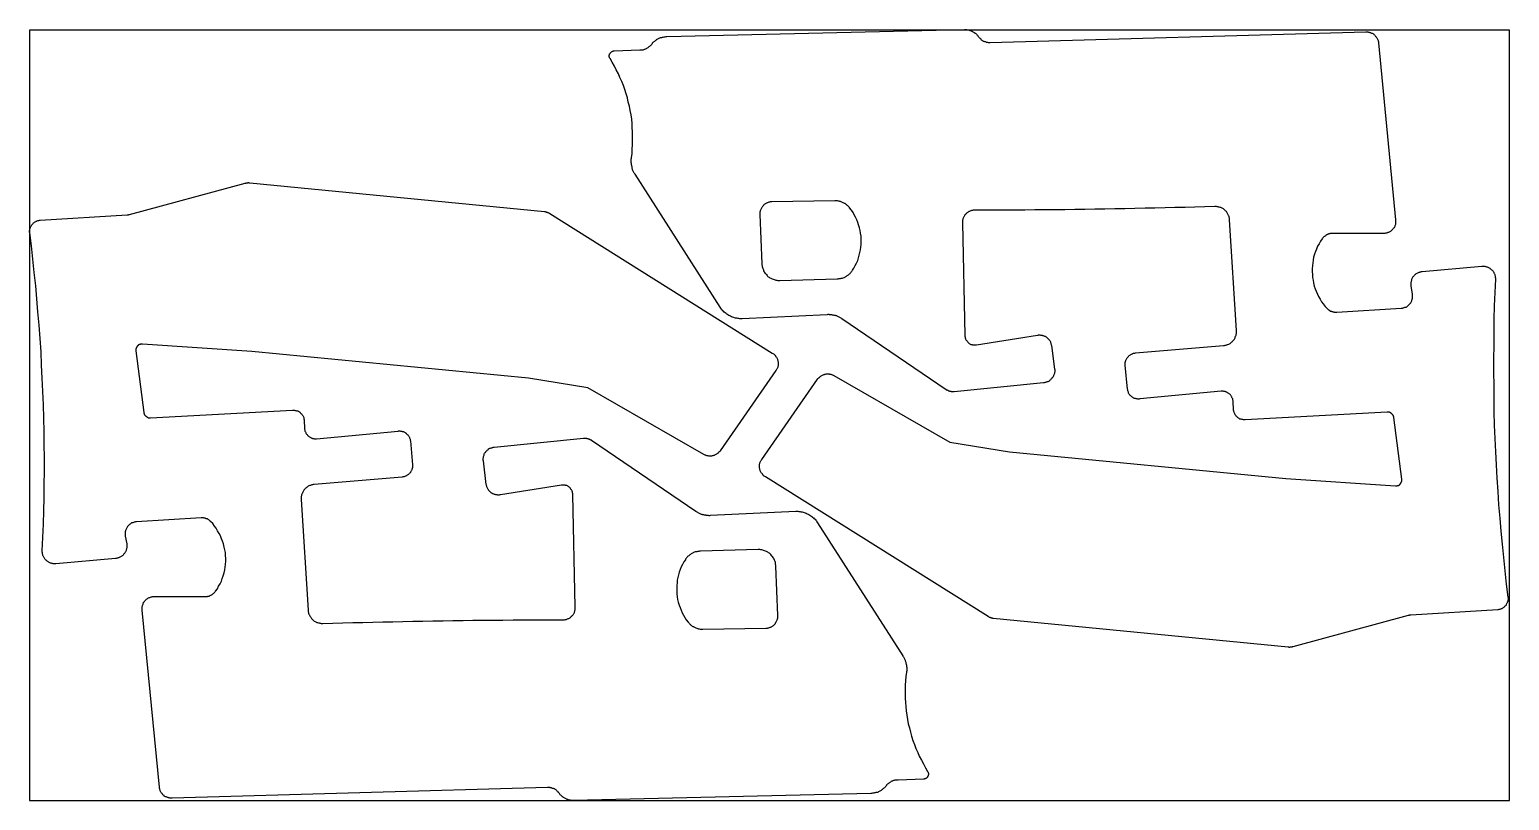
# Model space of a CAD drawing. Header units: metres. Extents: x 0 to 1200, y 0 to 624.
import ezdxf

# ---------------------------------------------------------------- set-up
doc = ezdxf.new("R2010")
doc.units = ezdxf.units.M
for name, color, linetype in [('HOLES', 1, 'Continuous'), ('MATERIAL', 8, 'Continuous'), ('PART', 3, 'Continuous')]:
    doc.layers.add(name, color=color, linetype=linetype)

msp = doc.modelspace()

# ---------------------------------------------------------------- linework, layer by layer
at = {"layer": 'HOLES'}
for points in [[(653, 485.75), (602, 485), (601.5, 485), (601, 485), (600.5, 485), (600, 484.75), (599.5, 484.75), (599, 484.5), (598.5, 484.25), (598, 484.25), (597.5, 484), (597, 483.75), (596.5, 483.25), (596.25, 483), (595.75, 482.75), (595.25, 482.25), (595, 482), (594.5, 481.5), (594.25, 481.25), (594, 480.75), (593.75, 480.25), (593.5, 479.75), (593.25, 479.25), (593, 478.75), (592.75, 478.25), (592.5, 477.75), (592.5, 477.25), (592.25, 476.75), (592.25, 476.25), (592.25, 475.75), (592.25, 475.25), (592.25, 474.75), (593.75, 434.75), (593.75, 434), (594, 433.25), (594, 432.5), (594.25, 431.75), (594.5, 431), (594.75, 430.5), (595, 429.75), (595.25, 429), (595.75, 428.25), (596, 427.75), (596.5, 427), (597, 426.5), (597.5, 426), (598, 425.25), (598.5, 424.75), (599, 424.25), (599.75, 424), (600.25, 423.5), (601, 423), (601.5, 422.75), (602.25, 422.5), (603, 422.25), (603.75, 422), (604.5, 421.75), (605.25, 421.5), (606, 421.5), (606.75, 421.25), (607.5, 421.25), (608.25, 421.25), (655, 422.5), (655.75, 422.5), (656.25, 422.75), (657, 422.75), (657.5, 422.75), (658, 423), (658.75, 423), (659.25, 423.25), (659.75, 423.5), (660.5, 423.75), (661, 424), (661.5, 424.25), (662, 424.5), (662.5, 424.75), (663, 425.25), (663.5, 425.5), (664, 425.75), (664.5, 426.25), (665, 426.75), (665.5, 427), (665.75, 427.5), (666.25, 428), (666.5, 428.5), (667, 429), (667.25, 429.5), (668.5, 431.25), (669.5, 433.25), (670.5, 435.25), (671.5, 437.5), (672.25, 439.5), (672.75, 441.75), (673.25, 444), (673.75, 446), (674, 448.25), (674.25, 450.5), (674.25, 452.75), (674.25, 455), (674.25, 457.25), (673.75, 459.5), (673.5, 461.75), (673, 464), (672.25, 466.25), (671.5, 468.25), (670.75, 470.25), (669.75, 472.5), (668.75, 474.5), (667.75, 476.25), (666.5, 478.25), (665, 480), (664.75, 480.5), (664.25, 481), (664, 481.25), (663.5, 481.75), (663, 482), (662.75, 482.5), (662.25, 482.75), (661.75, 483.25), (661.25, 483.5), (660.75, 483.75), (660.25, 484), (659.75, 484.25), (659.25, 484.5), (658.75, 484.75), (658, 485), (657.5, 485.25), (657, 485.25), (656.5, 485.5), (656, 485.5), (655.25, 485.75), (654.75, 485.75), (654.25, 485.75), (653.5, 485.75), (653, 485.75)], [(546, 138.75), (597, 139.5), (597.5, 139.5), (598, 139.5), (598.5, 139.5), (599, 139.75), (599.5, 139.75), (600, 140), (600.5, 140.25), (601, 140.25), (601.5, 140.5), (602, 140.75), (602.5, 141.25), (602.75, 141.5), (603.25, 141.75), (603.75, 142.25), (604, 142.5), (604.5, 143), (604.75, 143.25), (605, 143.75), (605.25, 144.25), (605.5, 144.75), (605.75, 145.25), (606, 145.75), (606.25, 146.25), (606.5, 146.75), (606.5, 147.25), (606.75, 147.75), (606.75, 148.25), (606.75, 148.75), (606.75, 149.25), (606.75, 149.75), (605.25, 189.75), (605.25, 190.5), (605, 191.25), (605, 192), (604.75, 192.75), (604.5, 193.5), (604.25, 194), (604, 194.75), (603.75, 195.5), (603.25, 196.25), (603, 196.75), (602.5, 197.5), (602, 198), (601.5, 198.5), (601, 199.25), (600.5, 199.75), (600, 200.25), (599.25, 200.5), (598.75, 201), (598, 201.5), (597.5, 201.75), (596.75, 202), (596, 202.25), (595.25, 202.5), (594.5, 202.75), (593.75, 203), (593, 203), (592.25, 203.25), (591.5, 203.25), (590.75, 203.25), (544, 202), (543.25, 202), (542.75, 201.75), (542, 201.75), (541.5, 201.75), (541, 201.5), (540.25, 201.5), (539.75, 201.25), (539.25, 201), (538.5, 200.75), (538, 200.5), (537.5, 200.25), (537, 200), (536.5, 199.75), (536, 199.25), (535.5, 199), (535, 198.75), (534.5, 198.25), (534, 197.75), (533.5, 197.5), (533.25, 197), (532.75, 196.5), (532.5, 196), (532, 195.5), (531.75, 195), (530.5, 193.25), (529.5, 191.25), (528.5, 189.25), (527.5, 187), (526.75, 185), (526.25, 182.75), (525.75, 180.5), (525.25, 178.5), (525, 176.25), (524.75, 174), (524.75, 171.75), (524.75, 169.5), (524.75, 167.25), (525.25, 165), (525.5, 162.75), (526, 160.5), (526.75, 158.25), (527.5, 156.25), (528.25, 154.25), (529.25, 152), (530.25, 150), (531.25, 148.25), (532.5, 146.25), (534, 144.5), (534.25, 144), (534.75, 143.5), (535, 143.25), (535.5, 142.75), (536, 142.5), (536.25, 142), (536.75, 141.75), (537.25, 141.25), (537.75, 141), (538.25, 140.75), (538.75, 140.5), (539.25, 140.25), (539.75, 140), (540.25, 139.75), (541, 139.5), (541.5, 139.25), (542, 139.25), (542.5, 139), (543, 139), (543.75, 138.75), (544.25, 138.75), (544.75, 138.75), (545.5, 138.75), (546, 138.75)]]:
    msp.add_lwpolyline(points, close=True, dxfattribs=at)
at = {"layer": 'MATERIAL'}
msp.add_lwpolyline([(0, 0), (1200, 0), (1200, 624), (0, 624)], close=True, dxfattribs=at)
at = {"layer": 'PART'}
for points in [[(794.5, 282.5), (1018.75, 260.75), (1107.5, 254.75), (1107.75, 254.75), (1108, 254.75), (1108.25, 254.75), (1108.5, 254.75), (1108.75, 254.75), (1109, 254.75), (1109.25, 255), (1109.5, 255), (1109.75, 255), (1110, 255.25), (1110.25, 255.25), (1110.5, 255.5), (1110.75, 255.5), (1111, 255.75), (1111, 256), (1111.25, 256.25), (1111.5, 256.25), (1111.75, 256.5), (1111.75, 256.75), (1112, 257), (1112, 257.25), (1112.25, 257.5), (1112.25, 257.75), (1112.5, 258), (1112.5, 258.25), (1112.5, 258.5), (1112.75, 258.75), (1112.75, 259), (1112.75, 259.25), (1112.75, 259.5), (1112.75, 259.75), (1112.75, 260), (1112.75, 260.25), (1106.25, 310.25), (1106.25, 310.5), (1106.25, 310.75), (1106, 311), (1106, 311.25), (1106, 311.5), (1105.75, 311.75), (1105.75, 312), (1105.5, 312.25), (1105.5, 312.5), (1105.25, 312.75), (1105, 312.75), (1105, 313), (1104.75, 313.25), (1104.5, 313.5), (1104.25, 313.5), (1104, 313.75), (1103.75, 313.75), (1103.75, 314), (1103.5, 314), (1103.25, 314.25), (1103, 314.25), (1102.75, 314.5), (1102.5, 314.5), (1102, 314.5), (1101.75, 314.5), (1101.5, 314.5), (1101.25, 314.5), (1101, 314.5), (985.75, 308.25), (985.25, 308.25), (984.75, 308.25), (984.25, 308.25), (983.75, 308.5), (983.5, 308.5), (983, 308.5), (982.5, 308.75), (982, 309), (981.5, 309), (981.25, 309.25), (980.75, 309.5), (980.25, 309.75), (980, 310), (979.5, 310.25), (979.25, 310.75), (979, 311), (978.5, 311.25), (978.25, 311.75), (978, 312), (977.75, 312.5), (977.5, 312.75), (977.25, 313.25), (977, 313.75), (976.75, 314.25), (976.75, 314.5), (976.5, 315), (976.5, 315.5), (976.25, 316), (976.25, 316.5), (976.25, 317), (976, 322.75), (976, 323.25), (976, 323.75), (975.75, 324.25), (975.75, 324.75), (975.75, 325.25), (975.5, 325.5), (975.25, 326), (975, 326.5), (975, 327), (974.75, 327.25), (974.5, 327.75), (974, 328), (973.75, 328.5), (973.5, 328.75), (973.25, 329), (972.75, 329.5), (972.5, 329.75), (972, 330), (971.5, 330.25), (971.25, 330.5), (970.75, 330.75), (970.25, 330.75), (970, 331), (969.5, 331.25), (969, 331.25), (968.5, 331.25), (968, 331.5), (967.5, 331.5), (967.25, 331.5), (966.75, 331.5), (966.25, 331.5), (900.25, 325.25), (899.75, 325), (899.25, 325), (898.75, 325), (898.25, 325.25), (897.75, 325.25), (897.25, 325.25), (896.75, 325.5), (896.25, 325.5), (895.75, 325.75), (895.5, 326), (895, 326.25), (894.5, 326.5), (894.25, 326.75), (893.75, 327), (893.5, 327.25), (893, 327.75), (892.75, 328), (892.25, 328.25), (892, 328.75), (891.75, 329.25), (891.5, 329.5), (891.25, 330), (891, 330.5), (891, 330.75), (890.75, 331.25), (890.5, 331.75), (890.5, 332.25), (890.5, 332.75), (890.25, 333.25), (888.5, 352.5), (888.5, 353), (888.5, 353.5), (888.5, 354), (888.5, 354.5), (888.5, 355), (888.75, 355.25), (888.75, 355.75), (889, 356.25), (889, 356.75), (889.25, 357.25), (889.5, 357.5), (889.75, 358), (890, 358.5), (890.25, 358.75), (890.5, 359.25), (890.75, 359.5), (891.25, 359.75), (891.5, 360.25), (891.75, 360.5), (892.25, 360.75), (892.75, 361), (893, 361.25), (893.5, 361.5), (894, 361.75), (894.25, 361.75), (894.75, 362), (895.25, 362.25), (895.75, 362.25), (896.25, 362.25), (896.75, 362.5), (968.25, 368.5), (969, 368.5), (969.5, 368.75), (970, 368.75), (970.75, 369), (971.25, 369.25), (971.75, 369.5), (972.5, 369.75), (973, 370), (973.5, 370.25), (974, 370.75), (974.5, 371), (975, 371.5), (975.5, 371.75), (975.75, 372.25), (976.25, 372.75), (976.5, 373.25), (977, 373.75), (977.25, 374.25), (977.5, 374.75), (977.75, 375.25), (978, 376), (978.25, 376.5), (978.5, 377), (978.5, 377.75), (978.75, 378.25), (978.75, 379), (978.75, 379.5), (978.75, 380), (978.75, 380.75), (973, 470.5), (973, 471), (973, 471.75), (972.75, 472.25), (972.75, 472.75), (972.5, 473.5), (972.25, 474), (972, 474.5), (971.75, 475), (971.5, 475.5), (971, 476), (970.75, 476.5), (970.5, 477), (970, 477.5), (969.5, 478), (969, 478.5), (968.75, 478.75), (968.25, 479.25), (967.5, 479.5), (967, 479.75), (966.5, 480), (966, 480.25), (965.5, 480.5), (964.75, 480.75), (964.25, 480.75), (963.75, 481), (963, 481), (962.5, 481.25), (961.75, 481.25), (961.25, 481.25), (953, 481), (945, 480.75), (937, 480.5), (928.75, 480.25), (920.75, 480), (912.5, 479.75), (904.5, 479.75), (896.25, 479.5), (888.25, 479.25), (880, 479.25), (872, 479), (863.75, 479), (855.75, 478.75), (847.5, 478.75), (839.5, 478.5), (831.25, 478.5), (823.25, 478.5), (815.25, 478.5), (807, 478.25), (799, 478.25), (790.75, 478.25), (782.75, 478.25), (774.5, 478.25), (766.5, 478.25), (766, 478.25), (765.25, 478.25), (764.75, 478), (764.25, 478), (763.75, 478), (763.25, 477.75), (762.75, 477.5), (762.25, 477.25), (761.75, 477), (761.25, 476.75), (761, 476.5), (760.5, 476.25), (760, 476), (759.75, 475.5), (759.25, 475.25), (759, 474.75), (758.5, 474.5), (758.25, 474), (758, 473.5), (757.75, 473), (757.5, 472.75), (757.25, 472.25), (757, 471.75), (756.75, 471.25), (756.75, 470.75), (756.5, 470), (756.5, 469.5), (756.5, 469), (756.5, 468.5), (756.5, 468), (758.5, 376.75), (758.5, 376.25), (758.5, 375.75), (758.75, 375.5), (758.75, 375), (758.75, 374.5), (759, 374.25), (759, 373.75), (759.25, 373.5), (759.5, 373), (759.75, 372.75), (760, 372.25), (760.25, 372), (760.5, 371.75), (760.75, 371.25), (761, 371), (761.5, 370.75), (761.75, 370.5), (762, 370.25), (762.5, 370), (762.75, 369.75), (763.25, 369.5), (763.5, 369.5), (764, 369.25), (764.5, 369.25), (764.75, 369), (765.25, 369), (765.75, 369), (766, 369), (766.5, 369), (767, 369), (767.25, 369), (767.75, 369), (817.25, 377), (817.75, 377), (818.25, 377.25), (818.75, 377.25), (819.25, 377.25), (819.75, 377), (820.25, 377), (821, 377), (821.5, 376.75), (822, 376.75), (822.5, 376.5), (823, 376.25), (823.5, 376), (823.75, 375.75), (824.25, 375.5), (824.75, 375.25), (825.25, 374.75), (825.5, 374.5), (826, 374), (826.25, 373.75), (826.75, 373.25), (827, 373), (827.25, 372.5), (827.5, 372), (827.75, 371.5), (828, 371), (828.25, 370.5), (828.25, 370), (828.5, 369.5), (828.5, 369), (828.75, 368.5), (831, 349.5), (831.25, 349), (831.25, 348.5), (831.25, 348), (831.25, 347.25), (831, 346.75), (831, 346.25), (831, 345.75), (830.75, 345.25), (830.5, 344.75), (830.25, 344.25), (830.25, 343.75), (830, 343.25), (829.5, 342.75), (829.25, 342.5), (829, 342), (828.75, 341.5), (828.25, 341.25), (828, 340.75), (827.5, 340.5), (827, 340.25), (826.75, 339.75), (826.25, 339.5), (825.75, 339.25), (825.25, 339), (824.75, 338.75), (824.25, 338.75), (823.75, 338.5), (823.25, 338.5), (822.75, 338.25), (822.25, 338.25), (749.75, 331), (749.5, 331), (749.25, 331), (749, 331), (748.5, 331), (748.25, 331), (748, 331), (747.75, 331), (747.5, 331), (747.25, 331.25), (747, 331.25), (746.5, 331.25), (746.25, 331.25), (746, 331.5), (745.75, 331.5), (745.5, 331.5), (745.25, 331.75), (745, 331.75), (744.75, 332), (744.5, 332), (744.25, 332.25), (744, 332.25), (743.75, 332.5), (743.5, 332.5), (743.25, 332.75), (658.75, 390.25), (658.5, 390.5), (658, 390.75), (657.5, 391), (657, 391.25), (656.5, 391.5), (656, 391.75), (655.5, 392), (655, 392.25), (654.5, 392.5), (654, 392.5), (653.5, 392.75), (653, 393), (652.5, 393), (652, 393.25), (651.5, 393.25), (651, 393.25), (650.5, 393.5), (649.75, 393.5), (649.25, 393.5), (648.75, 393.5), (648.25, 393.75), (647.75, 393.75), (647.25, 393.75), (646.75, 393.5), (577.75, 390.25), (577, 390.25), (576, 390.25), (575.25, 390.5), (574.25, 390.5), (573.5, 390.75), (572.5, 390.75), (571.75, 391), (571, 391.25), (570, 391.5), (569.25, 391.75), (568.5, 392.25), (567.75, 392.5), (567, 393), (566.25, 393.5), (565.5, 394), (564.75, 394.5), (564, 395), (563.25, 395.5), (562.75, 396.25), (562, 396.75), (561.5, 397.5), (561, 398), (560.5, 398.75), (560, 399.5), (491, 507.25), (490.75, 507.75), (490.25, 508.25), (490, 508.75), (489.75, 509.25), (489.5, 509.75), (489.25, 510.25), (489, 511), (489, 511.5), (488.75, 512), (488.5, 512.5), (488.5, 513.25), (488.25, 513.75), (488.25, 514.25), (488, 515), (488, 515.5), (488, 516), (487.75, 516.75), (487.75, 517.25), (487.75, 517.75), (487.75, 518.5), (487.75, 519), (487.75, 519.5), (488, 520.25), (488, 520.75), (488.5, 524.25), (488.75, 527.75), (489, 531.25), (489, 534.75), (489, 538.25), (489, 541.75), (488.75, 545.25), (488.5, 548.5), (488.25, 552), (487.75, 555.5), (487, 559), (486.5, 562.5), (485.5, 565.75), (484.75, 569.25), (483.75, 572.5), (482.75, 576), (481.5, 579.25), (480.25, 582.5), (478.75, 585.75), (477.5, 588.75), (475.75, 592), (474.25, 595), (472.5, 598), (470.75, 601), (470.5, 601.25), (470.5, 601.5), (470.25, 601.75), (470.25, 602), (470.25, 602.25), (470.25, 602.5), (470, 602.5), (470, 602.75), (470, 603), (470, 603.25), (470, 603.5), (470, 603.75), (470.25, 604), (470.25, 604.25), (470.25, 604.5), (470.25, 604.75), (470.5, 604.75), (470.5, 605), (470.75, 605.25), (470.75, 605.5), (471, 605.75), (471.25, 606), (471.5, 606.25), (471.75, 606.5), (472, 606.5), (472.25, 606.75), (472.5, 606.75), (472.75, 607), (473, 607), (473.25, 607), (473.5, 607.25), (473.75, 607.25), (474, 607.25), (494.75, 608), (495.25, 608), (495.75, 608), (496.25, 608), (496.75, 608), (497, 608.25), (497.5, 608.25), (498, 608.5), (498.5, 608.5), (499, 608.75), (499.25, 609), (499.75, 609), (500.25, 609.25), (500.5, 609.5), (501, 609.75), (501.5, 610), (501.75, 610.25), (502.25, 610.5), (502.5, 610.75), (503, 611), (503.25, 611.5), (503.5, 611.75), (504, 612), (504.25, 612.5), (504.5, 612.75), (505, 613.25), (505.25, 613.75), (505.75, 614.25), (506.25, 614.5), (506.5, 615), (507, 615.25), (507.5, 615.75), (508, 616), (508.5, 616.5), (509, 616.75), (509.5, 617), (510, 617.25), (510.5, 617.5), (511, 617.75), (511.5, 618), (512.25, 618.25), (512.75, 618.25), (513.25, 618.5), (513.75, 618.5), (514.5, 618.75), (515, 618.75), (515.5, 618.75), (516.25, 619), (516.75, 619), (758, 624.5), (758.5, 624.5), (759.25, 624.5), (759.75, 624.5), (760.25, 624.25), (760.75, 624.25), (761.5, 624.25), (762, 624), (762.5, 623.75), (763, 623.75), (763.5, 623.5), (764, 623.25), (764.5, 623), (765, 622.75), (765.5, 622.5), (766, 622.25), (766.5, 621.75), (767, 621.5), (767.5, 621), (767.75, 620.75), (768.25, 620.25), (768.75, 620), (769, 619.5), (769.25, 619), (769.75, 618.5), (770, 618.25), (770.25, 618), (770.5, 617.5), (770.75, 617.25), (771.25, 617), (771.5, 616.75), (771.75, 616.25), (772.25, 616), (772.5, 615.75), (773, 615.5), (773.25, 615.25), (773.75, 615.25), (774.25, 615), (774.5, 614.75), (775, 614.75), (775.5, 614.5), (775.75, 614.25), (776.25, 614.25), (776.75, 614.25), (777.25, 614), (777.75, 614), (778, 614), (778.5, 614), (779, 614), (1083.5, 622.75), (1084.25, 622.75), (1084.75, 622.75), (1085.25, 622.75), (1085.75, 622.5), (1086.25, 622.5), (1086.75, 622.25), (1087.25, 622.25), (1087.75, 622), (1088.25, 621.75), (1088.75, 621.5), (1089.25, 621.25), (1089.75, 621), (1090, 620.5), (1090.5, 620.25), (1091, 620), (1091.25, 619.5), (1091.5, 619), (1092, 618.75), (1092.25, 618.25), (1092.5, 617.75), (1092.75, 617.25), (1093, 616.75), (1093.25, 616.25), (1093.5, 615.75), (1093.5, 615.25), (1093.75, 614.75), (1093.75, 614.25), (1093.75, 613.75), (1107.75, 470.25), (1107.75, 469.75), (1107.75, 469.25), (1107.75, 468.5), (1107.75, 468), (1107.75, 467.5), (1107.5, 467), (1107.5, 466.5), (1107.25, 466), (1107, 465.5), (1107, 465), (1106.75, 464.5), (1106.5, 464), (1106, 463.5), (1105.75, 463.25), (1105.5, 462.75), (1105, 462.25), (1104.75, 462), (1104.25, 461.5), (1103.75, 461.25), (1103.5, 461), (1103, 460.75), (1102.5, 460.5), (1102, 460.25), (1101.5, 460), (1101, 459.75), (1100.5, 459.5), (1100, 459.5), (1099.5, 459.5), (1099, 459.25), (1098.5, 459.25), (1097.75, 459.25), (1056.25, 459.25), (1056, 459.25), (1055.5, 459.25), (1055.25, 459.25), (1054.75, 459.25), (1054.5, 459), (1054, 459), (1053.5, 459), (1053.25, 458.75), (1052.75, 458.75), (1052.5, 458.5), (1052, 458.25), (1051.75, 458.25), (1051.5, 458), (1051, 457.75), (1050.75, 457.5), (1050.5, 457.25), (1050, 457), (1049.75, 456.75), (1049.5, 456.5), (1049.25, 456.25), (1049, 456), (1048.75, 455.75), (1048.5, 455.25), (1048.25, 455), (1046.75, 453), (1045.75, 451), (1044.5, 449), (1043.5, 446.75), (1042.75, 444.75), (1042, 442.5), (1041.25, 440.25), (1040.75, 437.75), (1040.5, 435.5), (1040.25, 433.25), (1040, 430.75), (1040, 428.5), (1040.25, 426), (1040.25, 423.75), (1040.75, 421.5), (1041.25, 419.25), (1041.75, 416.75), (1042.5, 414.5), (1043.25, 412.5), (1044.25, 410.25), (1045.25, 408.25), (1046.5, 406), (1047.75, 404), (1049, 402.25), (1050.5, 400.25), (1052.25, 398.5), (1052.5, 398.25), (1052.75, 398), (1053, 397.75), (1053.25, 397.5), (1053.5, 397.5), (1053.75, 397.25), (1054.25, 397), (1054.5, 396.75), (1054.75, 396.5), (1055, 396.5), (1055.5, 396.25), (1055.75, 396.25), (1056, 396), (1056.5, 396), (1056.75, 395.75), (1057.25, 395.75), (1057.5, 395.75), (1058, 395.5), (1058.25, 395.5), (1058.5, 395.5), (1059, 395.5), (1059.25, 395.5), (1059.75, 395.5), (1060, 395.5), (1112.25, 398.75), (1112.75, 398.75), (1113.25, 398.75), (1113.75, 399), (1114.25, 399), (1114.75, 399.25), (1115.25, 399.5), (1115.75, 399.5), (1116.25, 399.75), (1116.75, 400), (1117.25, 400.5), (1117.5, 400.75), (1118, 401), (1118.25, 401.25), (1118.75, 401.75), (1119, 402), (1119.5, 402.5), (1119.75, 403), (1120, 403.25), (1120.25, 403.75), (1120.5, 404.25), (1120.75, 404.75), (1121, 405.25), (1121.25, 405.75), (1121.25, 406.25), (1121.5, 406.75), (1121.5, 407.25), (1121.5, 407.75), (1121.5, 408.25), (1121.5, 408.75), (1121.5, 409.25), (1121.5, 410), (1121.5, 410.5), (1120.25, 416.75), (1120.25, 417.25), (1120.25, 418), (1120.25, 418.5), (1120.25, 419), (1120.25, 419.5), (1120.25, 420), (1120.5, 420.5), (1120.5, 421), (1120.75, 421.5), (1120.75, 422), (1121, 422.5), (1121.25, 423), (1121.5, 423.5), (1121.75, 424), (1122, 424.5), (1122.5, 424.75), (1122.75, 425.25), (1123.25, 425.75), (1123.5, 426), (1124, 426.25), (1124.25, 426.75), (1124.75, 427), (1125.25, 427.25), (1125.75, 427.5), (1126.25, 427.75), (1126.75, 428), (1127.25, 428), (1127.75, 428.25), (1128.25, 428.25), (1128.75, 428.5), (1129.25, 428.5), (1177.75, 432.75), (1178.25, 432.75), (1179, 432.75), (1179.5, 432.75), (1180, 432.75), (1180.5, 432.5), (1181, 432.5), (1181.5, 432.25), (1182, 432.25), (1182.5, 432), (1183, 431.75), (1183.5, 431.5), (1184, 431.25), (1184.25, 431), (1184.75, 430.75), (1185.25, 430.25), (1185.5, 430), (1186, 429.5), (1186.25, 429.25), (1186.75, 428.75), (1187, 428.25), (1187.25, 428), (1187.5, 427.5), (1187.75, 427), (1188, 426.5), (1188.25, 426), (1188.25, 425.5), (1188.5, 425), (1188.5, 424.5), (1188.5, 424), (1188.75, 423.25), (1188.75, 422.75), (1188.75, 422.25), (1188.25, 411.5), (1187.75, 400.75), (1187.5, 390), (1187.25, 379.25), (1187.25, 368.5), (1187, 357.75), (1187, 347), (1187.25, 336.25), (1187.25, 325.5), (1187.5, 314.75), (1187.75, 304), (1188.25, 293.25), (1188.75, 282.5), (1189.25, 271.75), (1189.75, 261), (1190.5, 250.25), (1191.25, 239.5), (1192.25, 228.75), (1193, 218), (1194, 207.5), (1195.25, 196.75), (1196.25, 186), (1197.5, 175.25), (1198.75, 164.75), (1199, 164.25), (1199, 163.75), (1199, 163.25), (1199, 162.75), (1198.75, 162.25), (1198.75, 161.75), (1198.75, 161.25), (1198.5, 161), (1198.25, 160.5), (1198.25, 160), (1198, 159.5), (1197.75, 159.25), (1197.5, 158.75), (1197.25, 158.25), (1197, 158), (1196.75, 157.5), (1196.25, 157.25), (1196, 157), (1195.75, 156.5), (1195.25, 156.25), (1195, 156), (1194.5, 155.75), (1194, 155.5), (1193.75, 155.25), (1193.25, 155.25), (1192.75, 155), (1192.25, 154.75), (1192, 154.75), (1191.5, 154.75), (1191, 154.5), (1190.5, 154.5), (1120, 150), (1119.75, 150), (1119.5, 150), (1119.25, 150), (1119, 150), (1118.75, 150), (1118.75, 149.75), (1118.5, 149.75), (1118.25, 149.75), (1118, 149.75), (1024.25, 124.5), (1024, 124.5), (1023.75, 124.5), (1023.75, 124.25), (1023.5, 124.25), (1023.25, 124.25), (1023, 124.25), (1022.75, 124.25), (1022.5, 124.25), (1022.25, 124.25), (1022, 124.25), (1021.75, 124), (1021.5, 124), (1021.25, 124), (1021.25, 124.25), (1021, 124.25), (1020.75, 124.25), (1020.5, 124.25), (781.5, 147.5), (781.25, 147.5), (781, 147.5), (780.75, 147.5), (780.75, 147.75), (780.5, 147.75), (780.25, 147.75), (780, 147.75), (779.75, 148), (779.5, 148), (779.25, 148), (779, 148.25), (778.75, 148.25), (778.5, 148.25), (778.25, 148.5), (778, 148.5), (777.75, 148.75), (777.5, 148.75), (777.5, 149), (777.25, 149), (596.75, 262.25), (596.25, 262.5), (595.75, 262.75), (595.25, 263), (595, 263.5), (594.5, 263.75), (594.25, 264.25), (594, 264.75), (593.5, 265.25), (593.25, 265.5), (593, 266), (592.75, 266.5), (592.5, 267), (592.5, 267.5), (592.25, 268), (592.25, 268.75), (592, 269.25), (592, 269.75), (592, 270.25), (592, 270.75), (592, 271.25), (592, 271.75), (592, 272.5), (592.25, 273), (592.25, 273.5), (592.5, 274), (592.75, 274.5), (593, 275), (593.25, 275.5), (593.5, 276), (593.75, 276.25), (639, 341.25), (639.25, 341.75), (639.75, 342), (640, 342.5), (640.5, 342.75), (640.75, 343.25), (641.25, 343.5), (641.75, 343.75), (642, 344), (642.5, 344.25), (643, 344.5), (643.5, 344.75), (644, 345), (644.5, 345), (645, 345.25), (645.5, 345.25), (646, 345.5), (646.5, 345.5), (647.25, 345.5), (647.75, 345.5), (648.25, 345.5), (648.75, 345.25), (649.25, 345.25), (649.75, 345.25), (650.25, 345), (650.75, 344.75), (651.25, 344.75), (651.75, 344.5), (652.25, 344.25), (746.25, 290.25), (794.5, 282.5)], [(404.5, 342), (180.25, 363.75), (91.5, 369.75), (91.25, 369.75), (91, 369.75), (90.75, 369.75), (90.5, 369.75), (90.25, 369.75), (90, 369.75), (89.75, 369.5), (89.5, 369.5), (89.25, 369.5), (89, 369.25), (88.75, 369.25), (88.5, 369), (88.25, 369), (88, 368.75), (88, 368.5), (87.75, 368.25), (87.5, 368.25), (87.25, 368), (87.25, 367.75), (87, 367.5), (87, 367.25), (86.75, 367), (86.75, 366.75), (86.5, 366.5), (86.5, 366.25), (86.5, 366), (86.25, 365.75), (86.25, 365.5), (86.25, 365.25), (86.25, 365), (86.25, 364.75), (86.25, 364.5), (86.25, 364.25), (92.75, 314.25), (92.75, 314), (92.75, 313.75), (93, 313.5), (93, 313.25), (93, 313), (93.25, 312.75), (93.25, 312.5), (93.5, 312.25), (93.5, 312), (93.75, 311.75), (94, 311.75), (94, 311.5), (94.25, 311.25), (94.5, 311), (94.75, 311), (95, 310.75), (95.25, 310.75), (95.25, 310.5), (95.5, 310.5), (95.75, 310.25), (96, 310.25), (96.25, 310), (96.5, 310), (97, 310), (97.25, 310), (97.5, 310), (97.75, 310), (98, 310), (213.25, 316.25), (213.75, 316.25), (214.25, 316.25), (214.75, 316.25), (215.25, 316), (215.5, 316), (216, 316), (216.5, 315.75), (217, 315.5), (217.5, 315.5), (217.75, 315.25), (218.25, 315), (218.75, 314.75), (219, 314.5), (219.5, 314.25), (219.75, 313.75), (220, 313.5), (220.5, 313.25), (220.75, 312.75), (221, 312.5), (221.25, 312), (221.5, 311.75), (221.75, 311.25), (222, 310.75), (222.25, 310.25), (222.25, 310), (222.5, 309.5), (222.5, 309), (222.75, 308.5), (222.75, 308), (222.75, 307.5), (223, 301.75), (223, 301.25), (223, 300.75), (223.25, 300.25), (223.25, 299.75), (223.25, 299.25), (223.5, 299), (223.75, 298.5), (224, 298), (224, 297.5), (224.25, 297.25), (224.5, 296.75), (225, 296.5), (225.25, 296), (225.5, 295.75), (225.75, 295.5), (226.25, 295), (226.5, 294.75), (227, 294.5), (227.5, 294.25), (227.75, 294), (228.25, 293.75), (228.75, 293.75), (229, 293.5), (229.5, 293.25), (230, 293.25), (230.5, 293.25), (231, 293), (231.5, 293), (231.75, 293), (232.25, 293), (232.75, 293), (298.75, 299.25), (299.25, 299.5), (299.75, 299.5), (300.25, 299.5), (300.75, 299.25), (301.25, 299.25), (301.75, 299.25), (302.25, 299), (302.75, 299), (303.25, 298.75), (303.5, 298.5), (304, 298.25), (304.5, 298), (304.75, 297.75), (305.25, 297.5), (305.5, 297.25), (306, 296.75), (306.25, 296.5), (306.75, 296.25), (307, 295.75), (307.25, 295.25), (307.5, 295), (307.75, 294.5), (308, 294), (308, 293.75), (308.25, 293.25), (308.5, 292.75), (308.5, 292.25), (308.5, 291.75), (308.75, 291.25), (310.5, 272), (310.5, 271.5), (310.5, 271), (310.5, 270.5), (310.5, 270), (310.5, 269.5), (310.25, 269.25), (310.25, 268.75), (310, 268.25), (310, 267.75), (309.75, 267.25), (309.5, 267), (309.25, 266.5), (309, 266), (308.75, 265.75), (308.5, 265.25), (308.25, 265), (307.75, 264.75), (307.5, 264.25), (307.25, 264), (306.75, 263.75), (306.25, 263.5), (306, 263.25), (305.5, 263), (305, 262.75), (304.75, 262.75), (304.25, 262.5), (303.75, 262.25), (303.25, 262.25), (302.75, 262.25), (302.25, 262), (230.75, 256), (230, 256), (229.5, 255.75), (229, 255.75), (228.25, 255.5), (227.75, 255.25), (227.25, 255), (226.5, 254.75), (226, 254.5), (225.5, 254.25), (225, 253.75), (224.5, 253.5), (224, 253), (223.5, 252.75), (223.25, 252.25), (222.75, 251.75), (222.5, 251.25), (222, 250.75), (221.75, 250.25), (221.5, 249.75), (221.25, 249.25), (221, 248.5), (220.75, 248), (220.5, 247.5), (220.5, 246.75), (220.25, 246.25), (220.25, 245.5), (220.25, 245), (220.25, 244.5), (220.25, 243.75), (226, 154), (226, 153.5), (226, 152.75), (226.25, 152.25), (226.25, 151.75), (226.5, 151), (226.75, 150.5), (227, 150), (227.25, 149.5), (227.5, 149), (228, 148.5), (228.25, 148), (228.5, 147.5), (229, 147), (229.5, 146.5), (230, 146), (230.25, 145.75), (230.75, 145.25), (231.5, 145), (232, 144.75), (232.5, 144.5), (233, 144.25), (233.5, 144), (234.25, 143.75), (234.75, 143.75), (235.25, 143.5), (236, 143.5), (236.5, 143.25), (237.25, 143.25), (237.75, 143.25), (246, 143.5), (254, 143.75), (262, 144), (270.25, 144.25), (278.25, 144.5), (286.5, 144.75), (294.5, 144.75), (302.75, 145), (310.75, 145.25), (319, 145.25), (327, 145.5), (335.25, 145.5), (343.25, 145.75), (351.5, 145.75), (359.5, 146), (367.75, 146), (375.75, 146), (383.75, 146), (392, 146.25), (400, 146.25), (408.25, 146.25), (416.25, 146.25), (424.5, 146.25), (432.5, 146.25), (433, 146.25), (433.75, 146.25), (434.25, 146.5), (434.75, 146.5), (435.25, 146.5), (435.75, 146.75), (436.25, 147), (436.75, 147.25), (437.25, 147.5), (437.75, 147.75), (438, 148), (438.5, 148.25), (439, 148.5), (439.25, 149), (439.75, 149.25), (440, 149.75), (440.5, 150), (440.75, 150.5), (441, 151), (441.25, 151.5), (441.5, 151.75), (441.75, 152.25), (442, 152.75), (442.25, 153.25), (442.25, 153.75), (442.5, 154.5), (442.5, 155), (442.5, 155.5), (442.5, 156), (442.5, 156.5), (440.5, 247.75), (440.5, 248.25), (440.5, 248.75), (440.25, 249), (440.25, 249.5), (440.25, 250), (440, 250.25), (440, 250.75), (439.75, 251), (439.5, 251.5), (439.25, 251.75), (439, 252.25), (438.75, 252.5), (438.5, 252.75), (438.25, 253.25), (438, 253.5), (437.5, 253.75), (437.25, 254), (437, 254.25), (436.5, 254.5), (436.25, 254.75), (435.75, 255), (435.5, 255), (435, 255.25), (434.5, 255.25), (434.25, 255.5), (433.75, 255.5), (433.25, 255.5), (433, 255.5), (432.5, 255.5), (432, 255.5), (431.75, 255.5), (431.25, 255.5), (381.75, 247.5), (381.25, 247.5), (380.75, 247.25), (380.25, 247.25), (379.75, 247.25), (379.25, 247.5), (378.75, 247.5), (378, 247.5), (377.5, 247.75), (377, 247.75), (376.5, 248), (376, 248.25), (375.5, 248.5), (375.25, 248.75), (374.75, 249), (374.25, 249.25), (373.75, 249.75), (373.5, 250), (373, 250.5), (372.75, 250.75), (372.25, 251.25), (372, 251.5), (371.75, 252), (371.5, 252.5), (371.25, 253), (371, 253.5), (370.75, 254), (370.75, 254.5), (370.5, 255), (370.5, 255.5), (370.25, 256), (368, 275), (367.75, 275.5), (367.75, 276), (367.75, 276.5), (367.75, 277.25), (368, 277.75), (368, 278.25), (368, 278.75), (368.25, 279.25), (368.5, 279.75), (368.75, 280.25), (368.75, 280.75), (369, 281.25), (369.5, 281.75), (369.75, 282), (370, 282.5), (370.25, 283), (370.75, 283.25), (371, 283.75), (371.5, 284), (372, 284.25), (372.25, 284.75), (372.75, 285), (373.25, 285.25), (373.75, 285.5), (374.25, 285.75), (374.75, 285.75), (375.25, 286), (375.75, 286), (376.25, 286.25), (376.75, 286.25), (449.25, 293.5), (449.5, 293.5), (449.75, 293.5), (450, 293.5), (450.5, 293.5), (450.75, 293.5), (451, 293.5), (451.25, 293.5), (451.5, 293.5), (451.75, 293.25), (452, 293.25), (452.5, 293.25), (452.75, 293.25), (453, 293), (453.25, 293), (453.5, 293), (453.75, 292.75), (454, 292.75), (454.25, 292.5), (454.5, 292.5), (454.75, 292.25), (455, 292.25), (455.25, 292), (455.5, 292), (455.75, 291.75), (540.25, 234.25), (540.5, 234), (541, 233.75), (541.5, 233.5), (542, 233.25), (542.5, 233), (543, 232.75), (543.5, 232.5), (544, 232.25), (544.5, 232), (545, 232), (545.5, 231.75), (546, 231.5), (546.5, 231.5), (547, 231.25), (547.5, 231.25), (548, 231.25), (548.5, 231), (549.25, 231), (549.75, 231), (550.25, 231), (550.75, 230.75), (551.25, 230.75), (551.75, 230.75), (552.25, 231), (621.25, 234.25), (622, 234.25), (623, 234.25), (623.75, 234), (624.75, 234), (625.5, 233.75), (626.5, 233.75), (627.25, 233.5), (628, 233.25), (629, 233), (629.75, 232.75), (630.5, 232.25), (631.25, 232), (632, 231.5), (632.75, 231), (633.5, 230.5), (634.25, 230), (635, 229.5), (635.75, 229), (636.25, 228.25), (637, 227.75), (637.5, 227), (638, 226.5), (638.5, 225.75), (639, 225), (708, 117.25), (708.25, 116.75), (708.75, 116.25), (709, 115.75), (709.25, 115.25), (709.5, 114.75), (709.75, 114.25), (710, 113.5), (710, 113), (710.25, 112.5), (710.5, 112), (710.5, 111.25), (710.75, 110.75), (710.75, 110.25), (711, 109.5), (711, 109), (711, 108.5), (711.25, 107.75), (711.25, 107.25), (711.25, 106.75), (711.25, 106), (711.25, 105.5), (711.25, 105), (711, 104.25), (711, 103.75), (710.5, 100.25), (710.25, 96.75), (710, 93.25), (710, 89.75), (710, 86.25), (710, 82.75), (710.25, 79.25), (710.5, 76), (710.75, 72.5), (711.25, 69), (712, 65.5), (712.5, 62), (713.5, 58.75), (714.25, 55.25), (715.25, 52), (716.25, 48.5), (717.5, 45.25), (718.75, 42), (720.25, 38.75), (721.5, 35.75), (723.25, 32.5), (724.75, 29.5), (726.5, 26.5), (728.25, 23.5), (728.5, 23.25), (728.5, 23), (728.75, 22.75), (728.75, 22.5), (728.75, 22.25), (728.75, 22), (729, 22), (729, 21.75), (729, 21.5), (729, 21.25), (729, 21), (729, 20.75), (728.75, 20.5), (728.75, 20.25), (728.75, 20), (728.75, 19.75), (728.5, 19.75), (728.5, 19.5), (728.25, 19.25), (728.25, 19), (728, 18.75), (727.75, 18.5), (727.5, 18.25), (727.25, 18), (727, 18), (726.75, 17.75), (726.5, 17.75), (726.25, 17.5), (726, 17.5), (725.75, 17.5), (725.5, 17.25), (725.25, 17.25), (725, 17.25), (704.25, 16.5), (703.75, 16.5), (703.25, 16.5), (702.75, 16.5), (702.25, 16.5), (702, 16.25), (701.5, 16.25), (701, 16), (700.5, 16), (700, 15.75), (699.75, 15.5), (699.25, 15.5), (698.75, 15.25), (698.5, 15), (698, 14.75), (697.5, 14.5), (697.25, 14.25), (696.75, 14), (696.5, 13.75), (696, 13.5), (695.75, 13), (695.5, 12.75), (695, 12.5), (694.75, 12), (694.5, 11.75), (694, 11.25), (693.75, 10.75), (693.25, 10.25), (692.75, 10), (692.5, 9.5), (692, 9.25), (691.5, 8.75), (691, 8.5), (690.5, 8), (690, 7.75), (689.5, 7.5), (689, 7.25), (688.5, 7), (688, 6.75), (687.5, 6.5), (686.75, 6.25), (686.25, 6.25), (685.75, 6), (685.25, 6), (684.5, 5.75), (684, 5.75), (683.5, 5.75), (682.75, 5.5), (682.25, 5.5), (441, 0), (440.5, 0), (439.75, 0), (439.25, 0), (438.75, 0.25), (438.25, 0.25), (437.5, 0.25), (437, 0.5), (436.5, 0.75), (436, 0.75), (435.5, 1), (435, 1.25), (434.5, 1.5), (434, 1.75), (433.5, 2), (433, 2.25), (432.5, 2.75), (432, 3), (431.5, 3.5), (431.25, 3.75), (430.75, 4.25), (430.25, 4.5), (430, 5), (429.75, 5.5), (429.25, 6), (429, 6.25), (428.75, 6.5), (428.5, 7), (428.25, 7.25), (427.75, 7.5), (427.5, 7.75), (427.25, 8.25), (426.75, 8.5), (426.5, 8.75), (426, 9), (425.75, 9.25), (425.25, 9.25), (424.75, 9.5), (424.5, 9.75), (424, 9.75), (423.5, 10), (423.25, 10.25), (422.75, 10.25), (422.25, 10.25), (421.75, 10.5), (421.25, 10.5), (421, 10.5), (420.5, 10.5), (420, 10.5), (115.5, 1.75), (114.75, 1.75), (114.25, 1.75), (113.75, 1.75), (113.25, 2), (112.75, 2), (112.25, 2.25), (111.75, 2.25), (111.25, 2.5), (110.75, 2.75), (110.25, 3), (109.75, 3.25), (109.25, 3.5), (109, 4), (108.5, 4.25), (108, 4.5), (107.75, 5), (107.5, 5.5), (107, 5.75), (106.75, 6.25), (106.5, 6.75), (106.25, 7.25), (106, 7.75), (105.75, 8.25), (105.5, 8.75), (105.5, 9.25), (105.25, 9.75), (105.25, 10.25), (105.25, 10.75), (91.25, 154.25), (91.25, 154.75), (91.25, 155.25), (91.25, 156), (91.25, 156.5), (91.25, 157), (91.5, 157.5), (91.5, 158), (91.75, 158.5), (92, 159), (92, 159.5), (92.25, 160), (92.5, 160.5), (93, 161), (93.25, 161.25), (93.5, 161.75), (94, 162.25), (94.25, 162.5), (94.75, 163), (95.25, 163.25), (95.5, 163.5), (96, 163.75), (96.5, 164), (97, 164.25), (97.5, 164.5), (98, 164.75), (98.5, 165), (99, 165), (99.5, 165), (100, 165.25), (100.5, 165.25), (101.25, 165.25), (142.75, 165.25), (143, 165.25), (143.5, 165.25), (143.75, 165.25), (144.25, 165.25), (144.5, 165.5), (145, 165.5), (145.5, 165.5), (145.75, 165.75), (146.25, 165.75), (146.5, 166), (147, 166.25), (147.25, 166.25), (147.5, 166.5), (148, 166.75), (148.25, 167), (148.5, 167.25), (149, 167.5), (149.25, 167.75), (149.5, 168), (149.75, 168.25), (150, 168.5), (150.25, 168.75), (150.5, 169.25), (150.75, 169.5), (152.25, 171.5), (153.25, 173.5), (154.5, 175.5), (155.5, 177.75), (156.25, 179.75), (157, 182), (157.75, 184.25), (158.25, 186.75), (158.5, 189), (158.75, 191.25), (159, 193.75), (159, 196), (158.75, 198.5), (158.75, 200.75), (158.25, 203), (157.75, 205.25), (157.25, 207.75), (156.5, 210), (155.75, 212), (154.75, 214.25), (153.75, 216.25), (152.5, 218.5), (151.25, 220.5), (150, 222.25), (148.5, 224.25), (146.75, 226), (146.5, 226.25), (146.25, 226.5), (146, 226.75), (145.75, 227), (145.5, 227), (145.25, 227.25), (144.75, 227.5), (144.5, 227.75), (144.25, 228), (144, 228), (143.5, 228.25), (143.25, 228.25), (143, 228.5), (142.5, 228.5), (142.25, 228.75), (141.75, 228.75), (141.5, 228.75), (141, 229), (140.75, 229), (140.5, 229), (140, 229), (139.75, 229), (139.25, 229), (139, 229), (86.75, 225.75), (86.25, 225.75), (85.75, 225.75), (85.25, 225.5), (84.75, 225.5), (84.25, 225.25), (83.75, 225), (83.25, 225), (82.75, 224.75), (82.25, 224.5), (81.75, 224), (81.5, 223.75), (81, 223.5), (80.75, 223.25), (80.25, 222.75), (80, 222.5), (79.5, 222), (79.25, 221.5), (79, 221.25), (78.75, 220.75), (78.5, 220.25), (78.25, 219.75), (78, 219.25), (77.75, 218.75), (77.75, 218.25), (77.5, 217.75), (77.5, 217.25), (77.5, 216.75), (77.5, 216.25), (77.5, 215.75), (77.5, 215.25), (77.5, 214.5), (77.5, 214), (78.75, 207.75), (78.75, 207.25), (78.75, 206.5), (78.75, 206), (78.75, 205.5), (78.75, 205), (78.75, 204.5), (78.5, 204), (78.5, 203.5), (78.25, 203), (78.25, 202.5), (78, 202), (77.75, 201.5), (77.5, 201), (77.25, 200.5), (77, 200), (76.5, 199.75), (76.25, 199.25), (75.75, 198.75), (75.5, 198.5), (75, 198.25), (74.75, 197.75), (74.25, 197.5), (73.75, 197.25), (73.25, 197), (72.75, 196.75), (72.25, 196.5), (71.75, 196.5), (71.25, 196.25), (70.75, 196.25), (70.25, 196), (69.75, 196), (21.25, 191.75), (20.75, 191.75), (20, 191.75), (19.5, 191.75), (19, 191.75), (18.5, 192), (18, 192), (17.5, 192.25), (17, 192.25), (16.5, 192.5), (16, 192.75), (15.5, 193), (15, 193.25), (14.75, 193.5), (14.25, 193.75), (13.75, 194.25), (13.5, 194.5), (13, 195), (12.75, 195.25), (12.25, 195.75), (12, 196.25), (11.75, 196.5), (11.5, 197), (11.25, 197.5), (11, 198), (10.75, 198.5), (10.75, 199), (10.5, 199.5), (10.5, 200), (10.5, 200.5), (10.25, 201.25), (10.25, 201.75), (10.25, 202.25), (10.75, 213), (11.25, 223.75), (11.5, 234.5), (11.75, 245.25), (11.75, 256), (12, 266.75), (12, 277.5), (11.75, 288.25), (11.75, 299), (11.5, 309.75), (11.25, 320.5), (10.75, 331.25), (10.25, 342), (9.75, 352.75), (9.25, 363.5), (8.5, 374.25), (7.75, 385), (6.75, 395.75), (6, 406.5), (5, 417), (3.75, 427.75), (2.75, 438.5), (1.5, 449.25), (0.25, 459.75), (0, 460.25), (0, 460.75), (0, 461.25), (0, 461.75), (0.25, 462.25), (0.25, 462.75), (0.25, 463.25), (0.5, 463.5), (0.75, 464), (0.75, 464.5), (1, 465), (1.25, 465.25), (1.5, 465.75), (1.75, 466.25), (2, 466.5), (2.25, 467), (2.75, 467.25), (3, 467.5), (3.25, 468), (3.75, 468.25), (4, 468.5), (4.5, 468.75), (5, 469), (5.25, 469.25), (5.75, 469.25), (6.25, 469.5), (6.75, 469.75), (7, 469.75), (7.5, 469.75), (8, 470), (8.5, 470), (79, 474.5), (79.25, 474.5), (79.5, 474.5), (79.75, 474.5), (80, 474.5), (80.25, 474.5), (80.25, 474.75), (80.5, 474.75), (80.75, 474.75), (81, 474.75), (174.75, 500), (175, 500), (175.25, 500), (175.25, 500.25), (175.5, 500.25), (175.75, 500.25), (176, 500.25), (176.25, 500.25), (176.5, 500.25), (176.75, 500.25), (177, 500.25), (177.25, 500.5), (177.5, 500.5), (177.75, 500.5), (177.75, 500.25), (178, 500.25), (178.25, 500.25), (178.5, 500.25), (417.5, 477), (417.75, 477), (418, 477), (418.25, 477), (418.25, 476.75), (418.5, 476.75), (418.75, 476.75), (419, 476.75), (419.25, 476.5), (419.5, 476.5), (419.75, 476.5), (420, 476.25), (420.25, 476.25), (420.5, 476.25), (420.75, 476), (421, 476), (421.25, 475.75), (421.5, 475.75), (421.5, 475.5), (421.75, 475.5), (602.25, 362.25), (602.75, 362), (603.25, 361.75), (603.75, 361.5), (604, 361), (604.5, 360.75), (604.75, 360.25), (605, 359.75), (605.5, 359.25), (605.75, 359), (606, 358.5), (606.25, 358), (606.5, 357.5), (606.5, 357), (606.75, 356.5), (606.75, 355.75), (607, 355.25), (607, 354.75), (607, 354.25), (607, 353.75), (607, 353.25), (607, 352.75), (607, 352), (606.75, 351.5), (606.75, 351), (606.5, 350.5), (606.25, 350), (606, 349.5), (605.75, 349), (605.5, 348.5), (605.25, 348.25), (560, 283.25), (559.75, 282.75), (559.25, 282.5), (559, 282), (558.5, 281.75), (558.25, 281.25), (557.75, 281), (557.25, 280.75), (557, 280.5), (556.5, 280.25), (556, 280), (555.5, 279.75), (555, 279.5), (554.5, 279.5), (554, 279.25), (553.5, 279.25), (553, 279), (552.5, 279), (551.75, 279), (551.25, 279), (550.75, 279), (550.25, 279.25), (549.75, 279.25), (549.25, 279.25), (548.75, 279.5), (548.25, 279.75), (547.75, 279.75), (547.25, 280), (546.75, 280.25), (452.75, 334.25), (404.5, 342)]]:
    msp.add_lwpolyline(points, close=True, dxfattribs=at)

doc.saveas('drawing.dxf')
